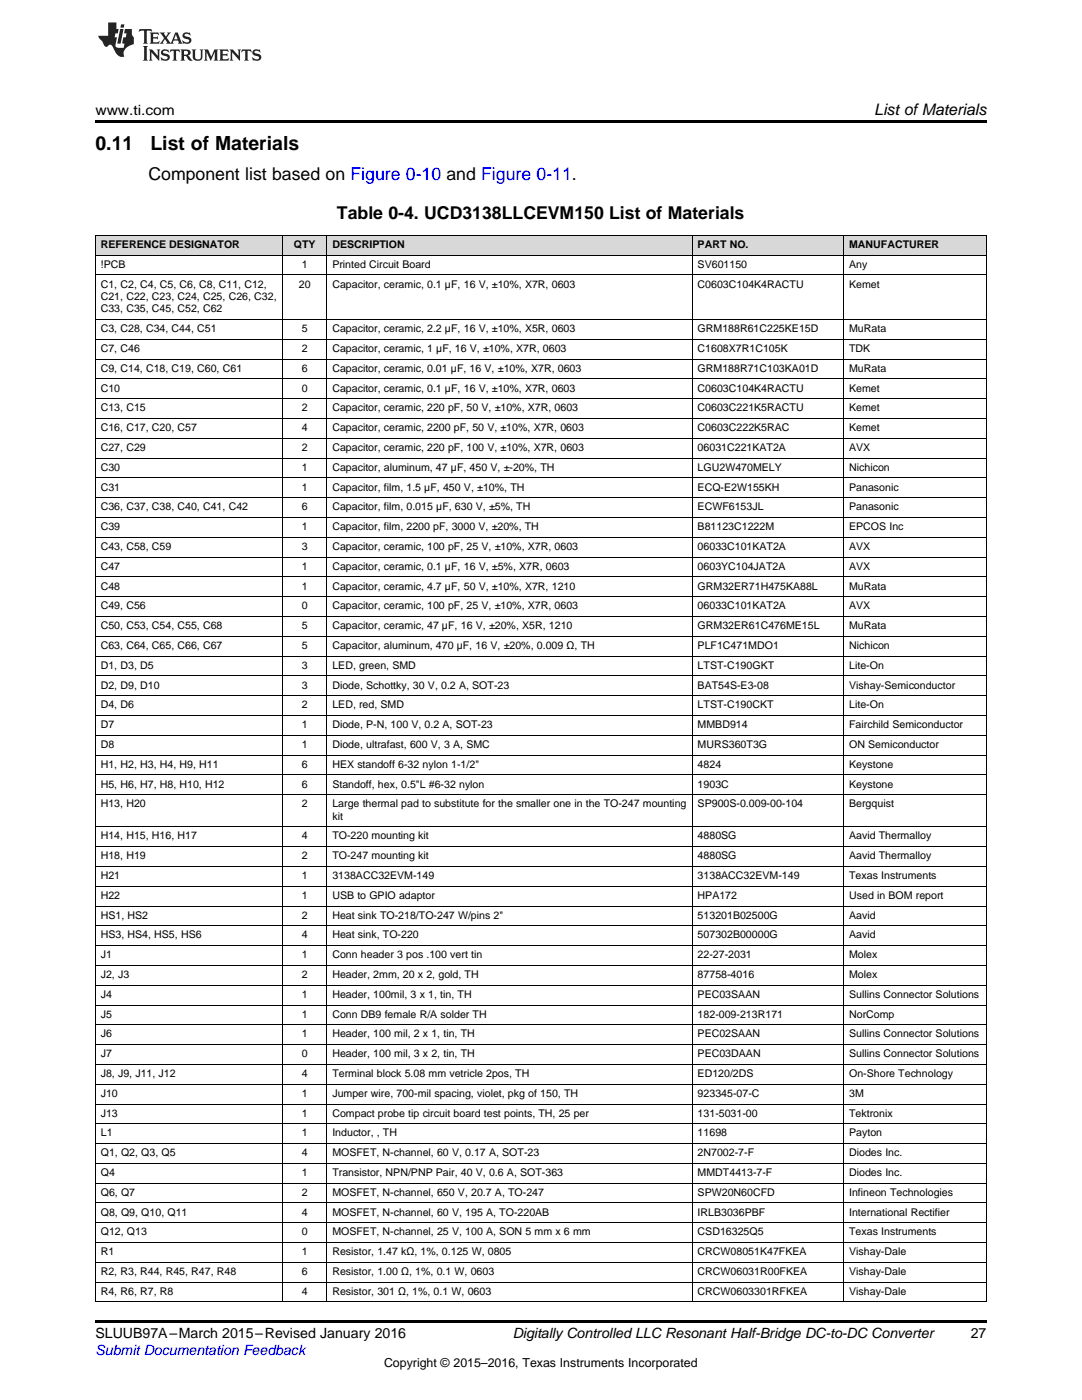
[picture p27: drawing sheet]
<svg xmlns="http://www.w3.org/2000/svg" width="216mm" height="279mm" viewBox="0 0 216 279" stroke-linecap="round" stroke-linejoin="round" font-family="sans-serif">
<defs><g id="words">
<g font-size="3.9">
<text x="19" y="30">0.11</text>
<text x="30" y="30">List of Materials</text>
</g>
<g font-size="3.5">
<text x="29.6" y="36">Component list based on Figure 0-10 and Figure 0-11.</text>
<text x="67.2" y="43.7">Table 0-4. UCD3138LLCEVM150 List of Materials</text>
</g>
<text font-size="3.2" x="174.4" y="23">List ofMaterials</text>
<g font-size="2.8">
<text x="19" y="23">www.ti.com</text>
<text x="19" y="267.1">SLUUB97A–March 2015–Revised January 2016</text>
<text x="102.3" y="267.1">Digitally Controlled LLC Resonant Half-Bridge DC-to-DC Converter</text>
<text x="193.7" y="267">27</text>
</g>
<text font-size="2.8" fill="#00f" x="19" y="270.4">Submit Documentation Feedback</text>
<text font-size="2.5" x="76.6" y="272.7">Copyright © 2015–2016, Texas Instruments Incorporated</text>
<g font-size="2.1">
<text x="20.1" y="49.5">REFERENCE DESIGNATOR</text>
<text x="20.1" y="53.4">!PCB</text>
<text x="58.6" y="49.5">QTY</text>
<text x="60.2" y="53.4">1</text>
<text x="66.3" y="49.5">DESCRIPTION</text>
<text x="66.3" y="53.4">Printed Circuit Board</text>
<text x="139.2" y="49.5">PART NO.</text>
<text x="139.2" y="53.4">SV601150</text>
<text x="169.4" y="49.5">MANUFACTURER</text>
<text x="169.4" y="53.4">Any</text>
<text x="20.1" y="57.4">C1, C2, C4, C5, C6, C8, C11, C12,</text>
<text x="20.1" y="59.9">C21, C22, C23, C24, C25, C26, C32,</text>
<text x="59.6" y="57.4">20</text>
<text x="66.3" y="57.4">Capacitor, ceramic, 0.1 µF, 16 V, ±10%, X7R, 0603</text>
<text x="139.2" y="57.4">C0603C104K4RACTU</text>
<text x="169.4" y="57.4">Kemet</text>
<text x="20.1" y="62.3">C33, C35, C45, C52, C62</text>
<text x="20.1" y="66.3">C3, C28, C34, C44, C51</text>
<text x="20.1" y="70.2">C7, C46</text>
<text x="60.2" y="66.3">5</text>
<text x="60.2" y="70.2">2</text>
<text x="66.3" y="66.3">Capacitor, ceramic, 2.2 µF, 16 V, ±10%, X5R, 0603</text>
<text x="66.3" y="70.2">Capacitor, ceramic, 1 µF, 16 V, ±10%, X7R, 0603</text>
<text x="139.2" y="66.3">GRM188R61C225KE15D</text>
<text x="139.2" y="70.2">C1608X7R1C105K</text>
<text x="169.4" y="66.3">MuRata</text>
<text x="169.4" y="70.2">TDK</text>
<text x="20.1" y="74.2">C9, C14, C18, C19, C60, C61</text>
<text x="60.2" y="74.2">6</text>
<text x="66.3" y="74.2">Capacitor, ceramic, 0.01 µF, 16 V, ±10%, X7R, 0603</text>
<text x="139.2" y="74.2">GRM188R71C103KA01D</text>
<text x="169.4" y="74.2">MuRata</text>
<text x="20.1" y="78.1">C10</text>
<text x="20.1" y="82.1">C13, C15</text>
<text x="60.2" y="78.1">0</text>
<text x="60.2" y="82.1">2</text>
<text x="66.3" y="78.1">Capacitor, ceramic, 0.1 µF, 16 V, ±10%, X7R, 0603</text>
<text x="66.3" y="82.1">Capacitor, ceramic, 220 pF, 50 V, ±10%, X7R, 0603</text>
<text x="139.2" y="78.1">C0603C104K4RACTU</text>
<text x="139.2" y="82.1">C0603C221K5RACTU</text>
<text x="169.4" y="78.1">Kemet</text>
<text x="169.4" y="82.1">Kemet</text>
<text x="20.1" y="86">C16, C17, C20, C57</text>
<text x="20.1" y="90">C27, C29</text>
<text x="60.2" y="86">4</text>
<text x="60.2" y="90">2</text>
<text x="66.3" y="86">Capacitor, ceramic, 2200 pF, 50 V, ±10%, X7R, 0603</text>
<text x="66.3" y="90">Capacitor, ceramic, 220 pF, 100 V, ±10%, X7R, 0603</text>
<text x="139.2" y="86">C0603C222K5RAC</text>
<text x="139.2" y="90">06031C221KAT2A</text>
<text x="169.4" y="86">Kemet</text>
<text x="169.4" y="90">AVX</text>
<text x="20.1" y="93.9">C30</text>
<text x="60.2" y="93.9">1</text>
<text x="66.3" y="93.9">Capacitor, aluminum, 47 µF, 450 V, ±-20%, TH</text>
<text x="139.2" y="93.9">LGU2W470MELY</text>
<text x="169.4" y="93.9">Nichicon</text>
<text x="20.1" y="97.9">C31</text>
<text x="20.1" y="101.8">C36, C37, C38, C40, C41, C42</text>
<text x="60.2" y="97.9">1</text>
<text x="60.2" y="101.8">6</text>
<text x="66.3" y="97.9">Capacitor, film, 1.5 µF, 450 V, ±10%, TH</text>
<text x="66.3" y="101.8">Capacitor, film, 0.015 µF, 630 V, ±5%, TH</text>
<text x="139.2" y="97.9">ECQ-E2W155KH</text>
<text x="139.2" y="101.8">ECWF6153JL</text>
<text x="169.4" y="97.9">Panasonic</text>
<text x="169.4" y="101.8">Panasonic</text>
<text x="20.1" y="105.8">C39</text>
<text x="60.2" y="105.8">1</text>
<text x="66.3" y="105.8">Capacitor, film, 2200 pF, 3000 V, ±20%, TH</text>
<text x="139.2" y="105.8">B81123C1222M</text>
<text x="169.4" y="105.8">EPCOS Inc</text>
<text x="20.1" y="109.7">C43, C58, C59</text>
<text x="20.1" y="113.7">C47</text>
<text x="60.2" y="109.7">3</text>
<text x="60.2" y="113.7">1</text>
<text x="66.3" y="109.7">Capacitor, ceramic, 100 pF, 25 V, ±10%, X7R, 0603</text>
<text x="66.3" y="113.7">Capacitor, ceramic, 0.1 µF, 16 V, ±5%, X7R, 0603</text>
<text x="139.2" y="109.7">06033C101KAT2A</text>
<text x="139.2" y="113.7">0603YC104JAT2A</text>
<text x="169.4" y="109.7">AVX</text>
<text x="169.4" y="113.7">AVX</text>
<text x="20.1" y="117.7">C48</text>
<text x="60.2" y="117.7">1</text>
<text x="66.3" y="117.7">Capacitor, ceramic, 4.7 µF, 50 V, ±10%, X7R, 1210</text>
<text x="139.2" y="117.7">GRM32ER71H475KA88L</text>
<text x="169.4" y="117.7">MuRata</text>
<text x="20.1" y="121.6">C49, C56</text>
<text x="20.1" y="125.6">C50, C53, C54, C55, C68</text>
<text x="60.2" y="121.6">0</text>
<text x="60.2" y="125.6">5</text>
<text x="66.3" y="121.6">Capacitor, ceramic, 100 pF, 25 V, ±10%, X7R, 0603</text>
<text x="66.3" y="125.6">Capacitor, ceramic, 47 µF, 16 V, ±20%, X5R, 1210</text>
<text x="139.2" y="121.6">06033C101KAT2A</text>
<text x="139.2" y="125.6">GRM32ER61C476ME15L</text>
<text x="169.4" y="121.6">AVX</text>
<text x="169.4" y="125.6">MuRata</text>
<text x="20.1" y="129.5">C63, C64, C65, C66, C67</text>
<text x="60.2" y="129.5">5</text>
<text x="66.3" y="129.5">Capacitor, aluminum, 470 µF, 16 V, ±20%, 0.009 Ω, TH</text>
<text x="139.2" y="129.5">PLF1C471MDO1</text>
<text x="169.4" y="129.5">Nichicon</text>
<text x="20.1" y="133.5">D1, D3, D5</text>
<text x="20.1" y="137.4">D2, D9, D10</text>
<text x="60.2" y="133.5">3</text>
<text x="60.2" y="137.4">3</text>
<text x="66.3" y="133.5">LED, green, SMD</text>
<text x="66.3" y="137.4">Diode, Schottky, 30 V, 0.2 A, SOT-23</text>
<text x="139.2" y="133.5">LTST-C190GKT</text>
<text x="139.2" y="137.4">BAT54S-E3-08</text>
<text x="169.4" y="133.5">Lite-On</text>
<text x="169.4" y="137.4">Vishay-Semiconductor</text>
<text x="20.1" y="141.4">D4, D6</text>
<text x="60.2" y="141.4">2</text>
<text x="66.3" y="141.4">LED, red, SMD</text>
<text x="139.2" y="141.4">LTST-C190CKT</text>
<text x="169.4" y="141.4">Lite-On</text>
<text x="20.1" y="145.3">D7</text>
<text x="20.1" y="149.3">D8</text>
<text x="60.2" y="145.3">1</text>
<text x="60.2" y="149.3">1</text>
<text x="66.3" y="145.3">Diode, P-N, 100 V, 0.2 A, SOT-23</text>
<text x="66.3" y="149.3">Diode, ultrafast, 600 V, 3 A, SMC</text>
<text x="139.2" y="145.3">MMBD914</text>
<text x="139.2" y="149.3">MURS360T3G</text>
<text x="169.4" y="145.3">Fairchild Semiconductor</text>
<text x="169.4" y="149.3">ON Semiconductor</text>
<text x="20.1" y="153.2">H1, H2, H3, H4, H9, H11</text>
<text x="60.2" y="153.2">6</text>
<text x="66.3" y="153.2">HEX standoff 6-32 nylon 1-1/2&quot;</text>
<text x="139.2" y="153.2">4824</text>
<text x="169.4" y="153.2">Keystone</text>
<text x="20.1" y="157.2">H5, H6, H7, H8, H10, H12</text>
<text x="20.1" y="161.1">H13, H20</text>
<text x="60.2" y="157.2">6</text>
<text x="60.2" y="161.1">2</text>
<text x="66.3" y="157.2">Standoff, hex, 0.5&quot;L #6-32 nylon</text>
<text x="66.3" y="161.1">Large thermal pad to substitute for the smaller one in the TO-247 mounting</text>
<text x="139.2" y="157.2">1903C</text>
<text x="139.2" y="161.1">SP900S-0.009-00-104</text>
<text x="169.4" y="157.2">Keystone</text>
<text x="169.4" y="161.1">Bergquist</text>
<text x="20.1" y="167.5">H14, H15, H16, H17</text>
<text x="60.2" y="167.5">4</text>
<text x="66.3" y="163.6">kit</text>
<text x="66.3" y="167.5">TO-220 mounting kit</text>
<text x="139.2" y="167.5">4880SG</text>
<text x="169.4" y="167.5">Aavid Thermalloy</text>
<text x="20.1" y="171.5">H18, H19</text>
<text x="60.2" y="171.5">2</text>
<text x="66.3" y="171.5">TO-247 mounting kit</text>
<text x="139.2" y="171.5">4880SG</text>
<text x="169.4" y="171.5">Aavid Thermalloy</text>
<text x="20.1" y="175.4">H21</text>
<text x="20.1" y="179.4">H22</text>
<text x="60.2" y="175.4">1</text>
<text x="60.2" y="179.4">1</text>
<text x="66.3" y="175.4">3138ACC32EVM-149</text>
<text x="66.3" y="179.4">USB to GPIO adaptor</text>
<text x="139.2" y="175.4">3138ACC32EVM-149</text>
<text x="139.2" y="179.4">HPA172</text>
<text x="169.4" y="175.4">Texas Instruments</text>
<text x="169.4" y="179.4">Used in BOM report</text>
<text x="20.1" y="183.3">HS1, HS2</text>
<text x="60.2" y="183.3">2</text>
<text x="66.3" y="183.3">Heat sink TO-218/TO-247 W/pins 2&quot;</text>
<text x="139.2" y="183.3">513201B02500G</text>
<text x="169.4" y="183.3">Aavid</text>
<text x="20.1" y="187.3">HS3, HS4, HS5, HS6</text>
<text x="20.1" y="191.2">J1</text>
<text x="60.2" y="187.3">4</text>
<text x="60.2" y="191.2">1</text>
<text x="66.3" y="187.3">Heat sink, TO-220</text>
<text x="66.3" y="191.2">Conn header 3 pos .100 vert tin</text>
<text x="139.2" y="187.3">507302B00000G</text>
<text x="139.2" y="191.2">22-27-2031</text>
<text x="169.4" y="187.3">Aavid</text>
<text x="169.4" y="191.2">Molex</text>
<text x="20.1" y="195.2">J2, J3</text>
<text x="60.2" y="195.2">2</text>
<text x="66.3" y="195.2">Header, 2mm, 20 x 2, gold, TH</text>
<text x="139.2" y="195.2">87758-4016</text>
<text x="169.4" y="195.2">Molex</text>
<text x="20.1" y="199.1">J4</text>
<text x="20.1" y="203.1">J5</text>
<text x="60.2" y="199.1">1</text>
<text x="60.2" y="203.1">1</text>
<text x="66.3" y="199.1">Header, 100mil, 3 x 1, tin, TH</text>
<text x="66.3" y="203.1">Conn DB9 female R/A solder TH</text>
<text x="139.2" y="199.1">PEC03SAAN</text>
<text x="139.2" y="203.1">182-009-213R171</text>
<text x="169.4" y="199.1">Sullins Connector Solutions</text>
<text x="169.4" y="203.1">NorComp</text>
<text x="20.1" y="207">J6</text>
<text x="60.2" y="207">1</text>
<text x="66.3" y="207">Header, 100 mil, 2 x 1, tin, TH</text>
<text x="139.2" y="207">PEC02SAAN</text>
<text x="169.4" y="207">Sullins Connector Solutions</text>
<text x="20.1" y="211">J7</text>
<text x="20.1" y="214.9">J8, J9, J11, J12</text>
<text x="60.2" y="211">0</text>
<text x="60.2" y="214.9">4</text>
<text x="66.3" y="211">Header, 100 mil, 3 x 2, tin, TH</text>
<text x="66.3" y="214.9">Terminal block 5.08 mm vetricle 2pos, TH</text>
<text x="139.2" y="211">PEC03DAAN</text>
<text x="139.2" y="214.9">ED120/2DS</text>
<text x="169.4" y="211">Sullins Connector Solutions</text>
<text x="169.4" y="214.9">On-Shore Technology</text>
<text x="20.1" y="218.9">J10</text>
<text x="60.2" y="218.9">1</text>
<text x="66.3" y="218.9">Jumper wire, 700-mil spacing, violet, pkg of 150, TH</text>
<text x="139.2" y="218.9">923345-07-C</text>
<text x="169.4" y="218.9">3M</text>
<text x="20.1" y="222.8">J13</text>
<text x="20.1" y="226.8">L1</text>
<text x="60.2" y="222.8">1</text>
<text x="60.2" y="226.8">1</text>
<text x="66.3" y="222.8">Compact probe tip circuit board test points, TH, 25 per</text>
<text x="66.3" y="226.8">Inductor, , TH</text>
<text x="139.2" y="222.8">131-5031-00</text>
<text x="139.2" y="226.8">11698</text>
<text x="169.4" y="222.8">Tektronix</text>
<text x="169.4" y="226.8">Payton</text>
<text x="20.1" y="230.8">Q1, Q2, Q3, Q5</text>
<text x="60.2" y="230.8">4</text>
<text x="66.3" y="230.8">MOSFET, N-channel, 60 V, 0.17 A, SOT-23</text>
<text x="139.2" y="230.8">2N7002-7-F</text>
<text x="169.4" y="230.8">Diodes Inc.</text>
<text x="20.1" y="234.7">Q4</text>
<text x="20.1" y="238.7">Q6, Q7</text>
<text x="60.2" y="234.7">1</text>
<text x="60.2" y="238.7">2</text>
<text x="66.3" y="234.7">Transistor, NPN/PNP Pair, 40 V, 0.6 A, SOT-363</text>
<text x="66.3" y="238.7">MOSFET, N-channel, 650 V, 20.7 A, TO-247</text>
<text x="139.2" y="234.7">MMDT4413-7-F</text>
<text x="139.2" y="238.7">SPW20N60CFD</text>
<text x="169.4" y="234.7">Diodes Inc.</text>
<text x="169.4" y="238.7">Infineon Technologies</text>
<text x="20.1" y="242.6">Q8, Q9, Q10, Q11</text>
<text x="60.2" y="242.6">4</text>
<text x="66.3" y="242.6">MOSFET, N-channel, 60 V, 195 A, TO-220AB</text>
<text x="139.2" y="242.6">IRLB3036PBF</text>
<text x="169.4" y="242.6">International Rectifier</text>
<text x="20.1" y="246.6">Q12, Q13</text>
<text x="20.1" y="250.5">R1</text>
<text x="60.2" y="246.6">0</text>
<text x="60.2" y="250.5">1</text>
<text x="66.3" y="246.6">MOSFET, N-channel, 25 V, 100 A, SON 5 mm x 6 mm</text>
<text x="66.3" y="250.5">Resistor, 1.47 kΩ, 1%, 0.125 W, 0805</text>
<text x="139.2" y="246.6">CSD16325Q5</text>
<text x="139.2" y="250.5">CRCW08051K47FKEA</text>
<text x="169.4" y="246.6">Texas Instruments</text>
<text x="169.4" y="250.5">Vishay-Dale</text>
<text x="20.1" y="254.5">R2, R3, R44, R45, R47, R48</text>
<text x="60.2" y="254.5">6</text>
<text x="66.3" y="254.5">Resistor, 1.00 Ω, 1%, 0.1 W, 0603</text>
<text x="139.2" y="254.5">CRCW06031R00FKEA</text>
<text x="169.4" y="254.5">Vishay-Dale</text>
<text x="20.1" y="258.4">R4, R6, R7, R8</text>
<text x="60.2" y="258.4">4</text>
<text x="66.3" y="258.4">Resistor, 301 Ω, 1%, 0.1 W, 0603</text>
<text x="139.2" y="258.4">CRCW0603301RFKEA</text>
<text x="169.4" y="258.4">Vishay-Dale</text>
</g>
</g></defs>
<g fill="#d8d8d8">
<path d="M19 47h37.4v4h-37.4z"/>
<path d="M56.4 47h8.9v4h-8.9z"/>
<path d="M65.3 47h72.8v4h-72.8z"/>
<path d="M138.1 47h30.3v4h-30.3z"/>
<path d="M168.4 47h28.4v4h-28.4z"/>
</g>
<path d="M19 24h177.8v.6h-177.8zM19 263.5h177.8v.6h-177.8z" fill="#000"/>
<g fill="none" stroke="#000" stroke-width=".2">
<path d="M19 47h177.8v212.9M19 54.9h177.8M19 50.9h177.8M19.1 47v212.9M56.3 47v212.9M65.2 47v212.9M138.1 47v212.9M168.3 47v212.9M19 79.6h177.8M19 75.6h177.8M19 71.7h177.8M19 67.7h177.8"/>
<path d="M19 63.8h177.8M19 99.3h177.8M19 95.4h177.8M19 91.4h177.8M19 87.5h177.8M19 83.5h177.8M19 119.1h177.8M19 115.1h177.8M19 111.2h177.8M19 107.2h177.8M19 103.3h177.8M19 138.8h177.8"/>
<path d="M19 134.9h177.8M19 130.9h177.8M19 127h177.8M19 123h177.8M19 158.6h177.8M19 154.6h177.8M19 150.7h177.8M19 146.7h177.8M19 142.8h177.8M19 176.9h177.8M19 172.9h177.8M19 169h177.8"/>
<path d="M19 165h177.8M19 196.6h177.8M19 192.7h177.8M19 188.7h177.8M19 184.8h177.8M19 180.8h177.8M19 216.4h177.8M19 212.4h177.8M19 208.5h177.8M19 204.5h177.8M19 200.6h177.8M19 236.1h177.8"/>
<path d="M19 232.2h177.8M19 228.2h177.8M19 224.3h177.8M19 220.3h177.8M19 259.8h177.8M19 255.9h177.8M19 251.9h177.8M19 248h177.8M19 244h177.8M19 240.1h177.8"/>
</g>
<g fill="#231f20">
<path d="M27.8 5.8l-.1 .6 .5-.3h.5l.1 .2v2.1l-.3 .3h1l-.2-.3v-2.1v-.2h.6l.4 .3-.1-.6zM29.9 6.5l.2 .4v1.5l-.2 .3h1.8l.1-.5a1.04 1.04 0 0 1-1.2 .1v-.6h.5l.4 .2v-.7l-.4 .2h-.5v-.6h.8l.3 .2-.1-.5zM31.9 6.5l.9 1.1-1 1.1h.9l-.2-.2 .4-.7 .5 .7-.2 .2h1.5l-.2-.2 .1-.4h.9l.2 .4-.2 .2h.9l-.2-.3-.7-1.9h-.5l-.9 2.1-.8-1.1 .8-1h-.8l.2 .3-.4 .5-.4-.6 .2-.2zM35.1 6.9l.4 .9h-.8zM36.6 6.6a.63 .63 0 0 0-.2 .7 .63 .63 0 0 0 .6 .4l.6 .2 .2 .2a.75 .75 0 0 1-.8 .4 .75 .75 0 0 1-.6-.5l.1 .7 .2-.1a1.11 1.11 0 0 0 1.5-.5 1.13 1.13 0 0 0-1.3-.9v-.3a1.04 1.04 0 0 1 1.1 .2l-.1-.6-.2 .1-.5-.1zM28.5 9.2l.3 .3v2.2l-.3 .4h1l-.2-.4v-2.2l.2-.3zM29.7 9.9l.2 .3v1.5l-.2 .4h.7l-.2-.4v-1.3l1.6 1.7v-1.9l.2-.3h-.7l.2 .3v.9l-1.1-1.2zM32.3 10a.62 .62 0 0 0-.2 .7 .62 .62 0 0 0 .6 .4l.6 .2 .2 .2a.76 .76 0 0 1-.8 .4 .76 .76 0 0 1-.6-.5l.1 .7 .2-.1a1.11 1.11 0 0 0 1.5-.6 1.13 1.13 0 0 0-1.3-.8v-.3a1.04 1.04 0 0 1 1.1 .1l-.1-.5-.2 .1-.5-.2zM34 9.9l-.1 .6a.61 .61 0 0 1 .7-.3l.1 1.5-.3 .4h1l-.3-.4 .1-1.5a.63 .63 0 0 1 .7 .3l-.1-.6zM36 9.9l.2 .3v1.5l-.2 .4h.9l-.2-.2v-.7l.6 .2a.76 .76 0 0 0 1.1 .6l-1-.9a.58 .58 0 0 0 .6-.6 .58 .58 0 0 0-.5-.6zM36.7 10.2l.1-.1a.45 .45 0 0 1 .6 .1 .45 .45 0 0 1 .1 .5l-.8 .2zM38.2 9.9l.2 .2a2.17 2.17 0 0 0 .4 1.9 .99 .99 0 0 0 1.6-.7v-1.1l.2-.3h-.7l.1 .2a1.92 1.92 0 0 1-.1 1.7 .6 .6 0 0 1-1-.5v-1.1l.2-.3zM40.7 9.9l.2 .3v1.5l-.2 .4h.7l-.2-.4v-1.4l.8 1.8 .9-1.8v1.4l-.2 .4h.9l-.3-.4v-1.5l.3-.3h-.8l-.6 1.4-.7-1.4zM43.7 9.9l.3 .3v1.5l-.3 .4h1.9l.1-.6a1.04 1.04 0 0 1-1.3 .2v-.6h.6l.4 .1v-.6l-.4 .2h-.6l.1-.6h.7l.4 .2-.1-.5zM45.8 9.9l.2 .3v1.5l-.2 .4h.8l-.3-.4v-1.3l1.6 1.7v-1.9l.2-.3h-.7l.2 .3v.9l-1.1-1.2zM48.3 9.9l-.1 .6a.61 .61 0 0 1 .7-.3v1.5l-.2 .4h.9l-.2-.4v-1.5a.63 .63 0 0 1 .8 .3l-.1-.6zM50.6 10a.62 .62 0 0 0-.2 .7 .62 .62 0 0 0 .6 .4l.6 .2 .1 .2a.76 .76 0 0 1-.7 .4 .76 .76 0 0 1-.6-.5l.1 .7 .1-.1a1.11 1.11 0 0 0 1.5-.6 1.13 1.13 0 0 0-1.2-.8l-.1-.3a1.04 1.04 0 0 1 1.2 .1l-.2-.5-.1 .1-.5-.2z"/>
<path d="M21.6 4.5v2.6h-2l.1 .4 .8 .9a.91 .91 0 0 0 .9 .9 .56 .56 0 0 1 .5-.4 .56 .56 0 0 1 .5 .3l.4 .8a1.53 1.53 0 0 0 2 1.3 1.54 1.54 0 0 1 1-2.1l.9-.4-.1-1.4a1.52 1.52 0 0 1-.3-1.6h-1.4l-.1 .9h.5l-.2 .8h-.5l-.2 .9v.2l.4 .1-.1 .9a1.93 1.93 0 0 1-1.6-.3l.2-1.8h-.4l.1-.8h.5l.2-.9h-.5v-1.3zM24 5.8l-.6 2.9h.7l.5-2.9zM24.2 4.9l-.2 .6h.7l.1-.6z"/>
</g>
<use href="#words"/>
</svg>
